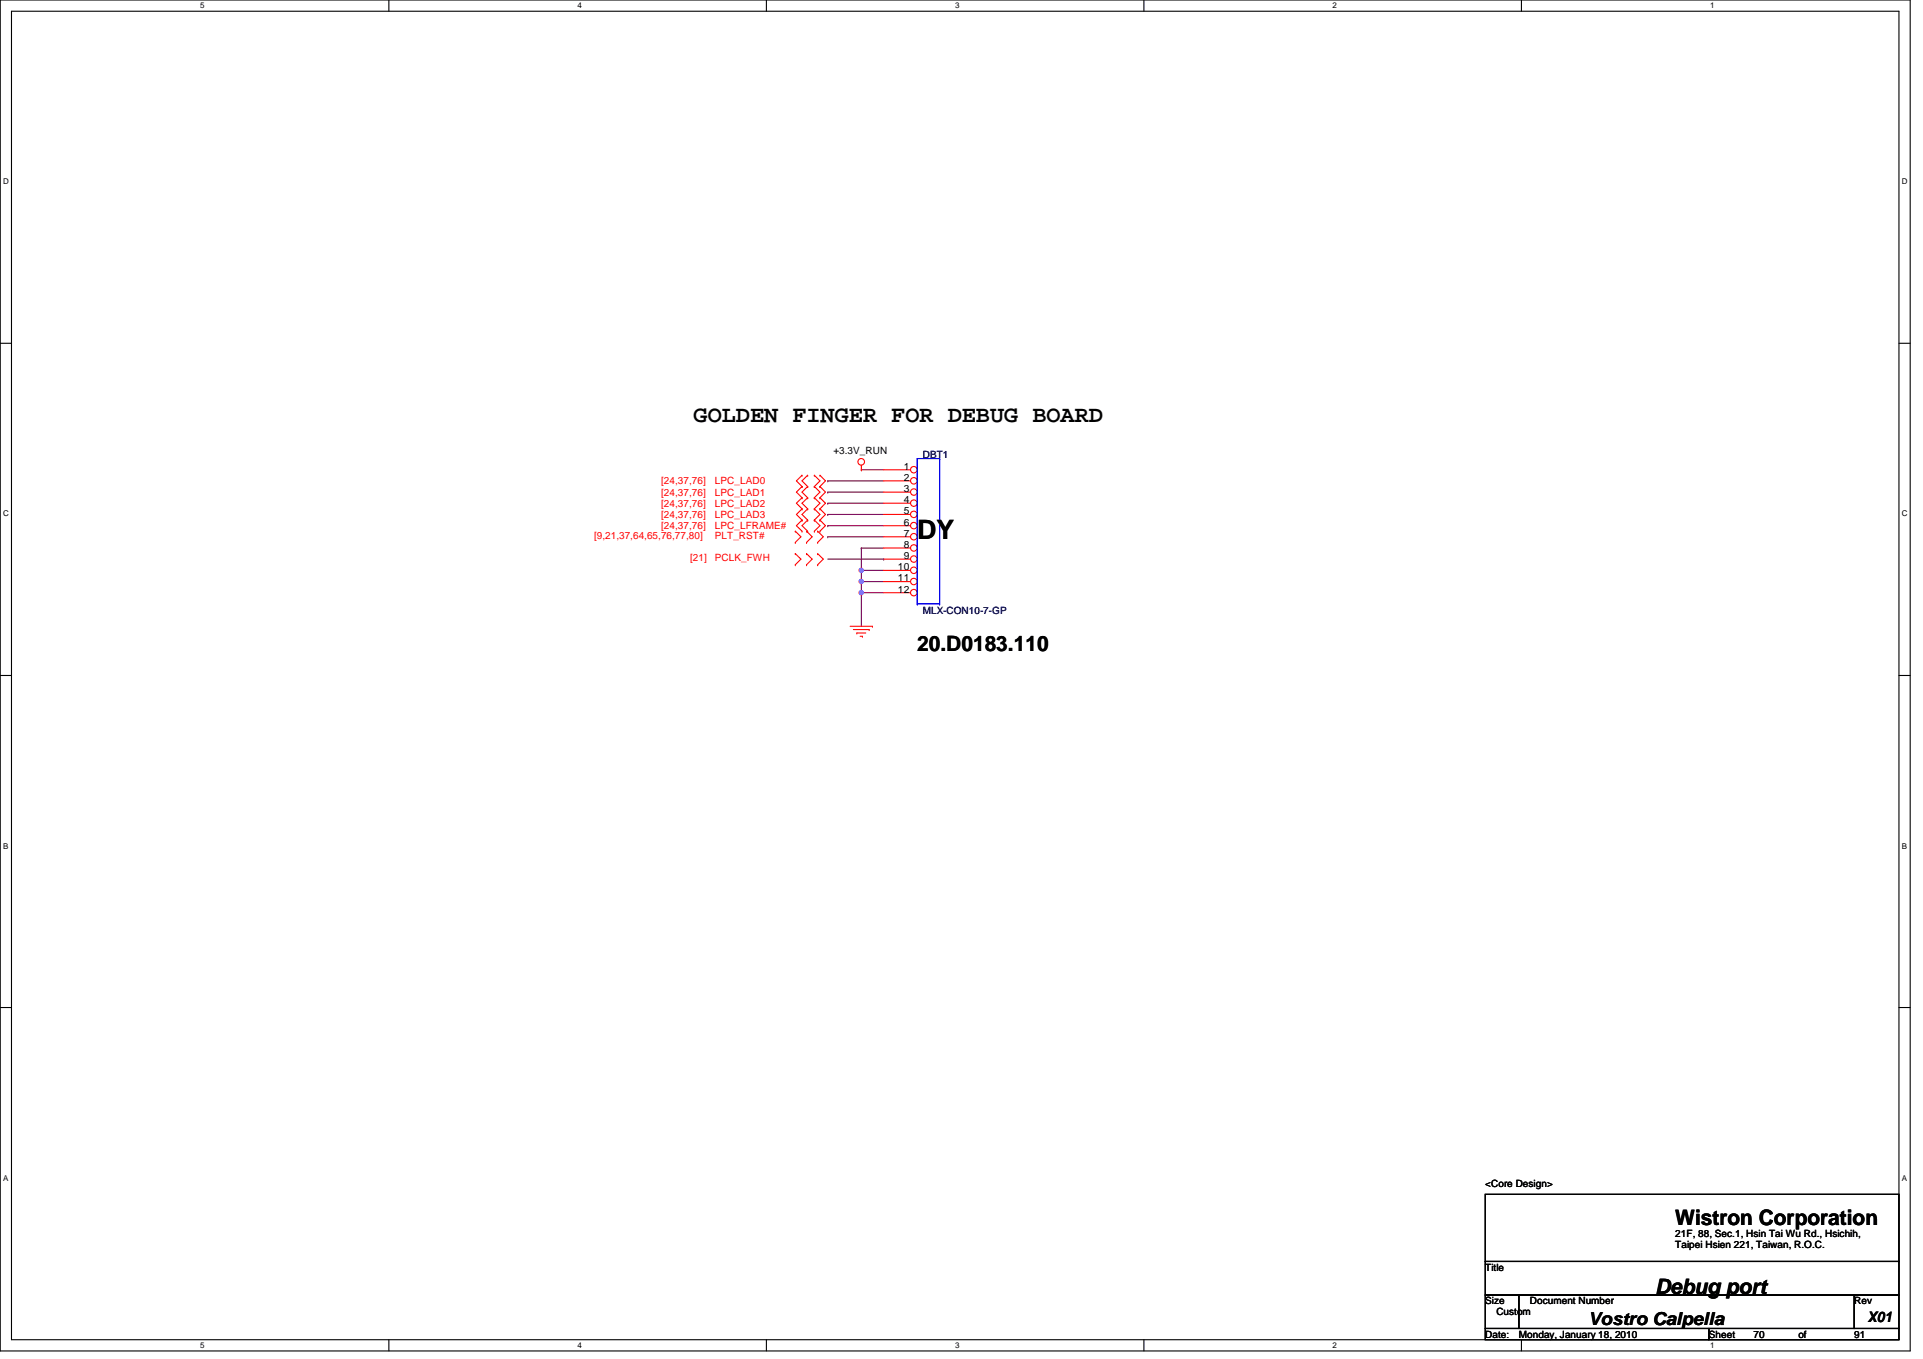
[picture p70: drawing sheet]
<svg xmlns="http://www.w3.org/2000/svg" width="297mm" height="210mm" viewBox="0 0 297 210" stroke-linecap="round" stroke-linejoin="round" font-family="sans-serif">
<defs><g id="words">
<text font-size="4.1" x="141.7" y="83.3">DY</text>
<text font-size="3.6" x="107.1" y="65.2">GOLDEN FINGER FOR DEBUG BOARD</text>
<g font-size="3.3">
<text x="141.7" y="100.5">20.D0183.110</text>
<text x="258.8" y="189.3">Wistron Corporation</text>
<text x="255.7" y="199.9">Debug port</text>
</g>
<text font-size="2.8" x="245.3" y="204.6">Vostro Calpella</text>
<text font-size="2.2" x="288.5" y="204.2">X01</text>
<g font-size="1.5">
<text x="128.7" y="70.1">+3.3V_RUN</text>
<text x="139.6" y="72.5">1</text>
<text x="139.6" y="74.3">2</text>
<text x="139.6" y="76">3</text>
<text x="139.6" y="77.7">4</text>
<text x="139.6" y="79.4">5</text>
<text x="139.6" y="81.2">6</text>
<text x="139.6" y="82.9">7</text>
<text x="138.7" y="88.1">10</text>
<text x="138.7" y="89.8">11</text>
<text x="139.6" y="84.6">8</text>
<text x="139.6" y="86.3">9</text>
<text x="138.7" y="91.5">12</text>
<text x="229.4" y="183.3">&lt;Core Design&gt;</text>
<text x="258.8" y="191.1">21F, 88, Sec.1, Hsin Tai Wu Rd., Hsichih,</text>
<text x="229.4" y="196.2">Title</text>
<text x="258.8" y="192.8">Taipei Hsien 221, Taiwan, R.O.C.</text>
<text x="229.4" y="201.4">Size</text>
<text x="231.1" y="203.1">Custom</text>
<text x="236.3" y="201.4">Document Number</text>
<text x="286.4" y="201.4">Rev</text>
<text x="229.4" y="206.6">Date:</text>
<text x="234.6" y="206.6">Monday, January 18, 2010</text>
<text x="264" y="206.6">Sheet</text>
<text x="270.9" y="206.6">70</text>
<text x="277.8" y="206.6">of</text>
<text x="286.4" y="206.6">91</text>
</g>
<g font-size="1.5" fill="#000080">
<text x="142.5" y="70.7">DBT1</text>
<text x="142.5" y="94.8">MLX-CON10-7-GP</text>
</g>
<g font-size="1.5" fill="#f00">
<text x="102.1" y="74.8">[24,37,76]</text>
<text x="102.1" y="76.5">[24,37,76]</text>
<text x="110.4" y="74.8">LPC_LAD0</text>
<text x="110.4" y="76.5">LPC_LAD1</text>
<text x="91.8" y="83.3">[9,21,37,64,65,76,77,80]</text>
<text x="102.1" y="78.3">[24,37,76]</text>
<text x="102.1" y="80">[24,37,76]</text>
<text x="102.1" y="81.7">[24,37,76]</text>
<text x="110.4" y="78.3">LPC_LAD2</text>
<text x="110.4" y="80">LPC_LAD3</text>
<text x="110.4" y="83.3">PLT_RST#</text>
<text x="110.4" y="81.7">LPC_LFRAME#</text>
<text x="106.6" y="86.7">[21]</text>
<text x="110.4" y="86.7">PCLK_FWH</text>
</g>
<g font-size="1.2">
<text x="30.9" y="1.3">5</text>
<text x="89.2" y="1.3">4</text>
<text x="147.5" y="1.3">3</text>
<text x="205.8" y="1.3">2</text>
<text x="264.2" y="1.3">1</text>
<text x=".5" y="28.5">D</text>
<text x="293.8" y="28.5">D</text>
<text x=".5" y="79.8">C</text>
<text x="293.8" y="79.8">C</text>
<text x=".5" y="131.1">B</text>
<text x="293.8" y="131.1">B</text>
<text x=".5" y="182.4">A</text>
<text x="293.8" y="182.4">A</text>
<text x="30.9" y="208.2">5</text>
<text x="89.2" y="208.2">4</text>
<text x="147.5" y="208.2">3</text>
<text x="205.8" y="208.2">2</text>
<text x="264.2" y="208.2">1</text>
</g>
</g></defs>
<path d="M0 0h295.1v208.7h-295.1zM1.8 1.7h291.5v205.2h-291.5z" fill="none" stroke="#000" stroke-width=".17"/>
<g fill="#fff">
<path d="M30.9 .2h.7v1.4h-.7z"/>
<path d="M30.9 207.1h.7v1.4h-.7z"/>
</g>
<path d="M60.1 0v1.7M60.1 206.9v1.8" fill="none" stroke="#000" stroke-width=".17"/>
<g fill="#fff">
<path d="M89.2 .2h.7v1.4h-.7z"/>
<path d="M89.2 207.1h.7v1.4h-.7z"/>
</g>
<path d="M118.4 0v1.7M118.4 206.9v1.8" fill="none" stroke="#000" stroke-width=".17"/>
<g fill="#fff">
<path d="M147.5 .2h.7v1.4h-.7z"/>
<path d="M147.5 207.1h.7v1.4h-.7z"/>
</g>
<path d="M176.7 0v1.7M176.7 206.9v1.8" fill="none" stroke="#000" stroke-width=".17"/>
<g fill="#fff">
<path d="M205.8 .2h.7v1.4h-.7z"/>
<path d="M205.8 207.1h.7v1.4h-.7z"/>
</g>
<path d="M235 0v1.7M235 206.9v1.8" fill="none" stroke="#000" stroke-width=".17"/>
<g fill="#fff">
<path d="M264.2 .2h.6v1.4h-.6z"/>
<path d="M264.2 207.1h.6v1.4h-.6z"/>
<path d="M.5 27.4h.8v1.3h-.8z"/>
<path d="M293.8 27.4h.8v1.3h-.8z"/>
<path d="M.5 78.7h.8v1.3h-.8z"/>
<path d="M293.8 78.7h.8v1.3h-.8z"/>
</g>
<path d="M0 53h1.8M293.3 53h1.8" fill="none" stroke="#000" stroke-width=".17"/>
<g fill="#fff">
<path d="M.5 130h.8v1.3h-.8z"/>
<path d="M293.8 130h.8v1.3h-.8z"/>
</g>
<path d="M0 104.3h1.8M293.3 104.3h1.8" fill="none" stroke="#000" stroke-width=".17"/>
<g fill="#fff">
<path d="M.5 181.3h.8v1.3h-.8z"/>
<path d="M293.8 181.3h.8v1.3h-.8z"/>
</g>
<path d="M0 155.6h1.8M293.3 155.6h1.8" fill="none" stroke="#000" stroke-width=".17"/>
<path d="M133.1 91.5h.1M133.1 91.5v5.2" fill="none" stroke="#800040" stroke-width=".17"/>
<circle cx="133" cy="91.5" r=".34" fill="#f0f"/>
<circle cx="133" cy="91.5" r=".34" fill="none" stroke="#f0f" stroke-width=".17"/>
<path d="M133.1 84.6h.1M133.1 91.5h.1M133.1 89.8h.1M133.1 84.6h3.4M133.1 91.5h3.4M133.1 89.8v1.7" fill="none" stroke="#800040" stroke-width=".17"/>
<circle cx="133" cy="89.8" r=".34" fill="#f0f"/>
<circle cx="133" cy="89.8" r=".34" fill="none" stroke="#f0f" stroke-width=".17"/>
<g fill="none" stroke="#800040" stroke-width=".17">
<path d="M127.9 74.3h.1M127.9 76h.1M127.9 77.7h.1M127.9 79.5h.1M127.9 74.3h8.6M127.9 76h8.6M127.9 77.7h8.6M127.9 79.5h8.6M133.1 72.6h.1M133.1 72.6h3.4M127.9 82.9h.1M127.9 81.2h.1"/>
<path d="M127.9 82.9h8.6M127.9 81.2h8.6M127.9 86.4h8.6M133.1 88.1h.1M133.1 84.6h.1M133.1 89.8h.1M133.1 88.1h3.4M133.1 84.6v5.2M133.1 89.8h3.4M136.5 86.4h.1"/>
</g>
<circle cx="133" cy="88.1" r=".33" fill="#f0f"/>
<circle cx="133" cy="88.1" r=".33" fill="none" stroke="#f0f" stroke-width=".17"/>
<g fill="none" stroke="#f00" stroke-width=".17">
<path d="M123.9 75.1h.1M123.9 73.4h.1M123.9 76.9h.1M123.9 78.6h.1M123.9 73.4l-.9 .9 .9 .8M123.9 75.1l-.9 .9 .9 .9M123.9 76.9l-.9 .8 .9 .9M123.9 78.6l-.9 .9 .9 .8M124.8 75.1h.1M124.8 73.4h.1M124.8 76.9h.1M124.8 78.6h.1"/>
<path d="M124.8 73.4l-.9 .9 .9 .8M124.8 75.1l-.9 .9 .9 .9M124.8 76.9l-.9 .8 .9 .9M124.8 78.6l-.9 .9 .9 .8M125.8 73.4h.1M125.8 75.1h.1M125.8 76.9h.1M125.8 78.6h.1M125.8 73.4l.9 .9-.9 .8M125.8 75.1l.9 .9-.9 .9M125.8 76.9l.9 .8-.9 .9M125.8 78.6l.9 .9-.9 .8"/>
<path d="M126.7 75.1h.1M126.7 73.4h.1M126.7 76.9h.1M126.7 78.6h.1M126.7 73.4l.8 .9-.8 .8M126.7 75.1l.8 .9-.8 .9M126.7 76.9l.8 .8-.8 .9M126.7 78.6l.8 .9-.8 .8M133.1 72.6h.1M133.1 71.9v.7M122.8 83.8h.1M122.8 82h.1"/>
<path d="M122.8 87.2h.1M122.8 85.5h.1M122.8 82l.9 .9-.9 .9M122.8 85.5l.9 .9-.9 .8M123.9 80.3h.1M123.9 82h.1M123.9 80.3l-.9 .9 .9 .8M124.6 82h.1M124.6 83.8h.1M124.6 85.5h.1M124.6 87.2h.1M124.6 82l.9 .9-.9 .9"/>
<path d="M124.6 85.5l.9 .9-.9 .8M124.8 80.3h.1M124.8 82h.1M124.8 80.3l-.9 .9 .9 .8M125.8 80.3h.1M125.8 82h.1M125.8 80.3l.9 .9-.9 .8M126.3 83.8h.1M126.3 82h.1M126.3 87.2h.1M126.3 85.5h.1M126.3 82l.9 .9-.9 .9"/>
<path d="M126.3 85.5l.9 .9-.9 .8M126.7 80.3h.1M126.7 82h.1M126.7 80.3l.8 .9-.8 .8M131.3 96.7h3.5M131.8 97.2h2.5M132.4 97.8h.1M132.4 97.8h1.3M132.9 98.3h.3M133.2 98.3h.1M134.3 97.2h.1M134.8 96.7h.1"/>
<circle cx="133" cy="71.3" r=".51"/>
</g>
<path d="M229.4 184.5h63.9v10.3h-63.9zM229.4 194.8h63.9v5.2h-63.9zM229.4 200h5.2v5.2h-5.2zM229.4 205.2h34.6v1.7h-34.6zM234.6 200h51.8v5.2h-51.8zM264 205.2h29.3v1.7h-29.3zM286.4 200h6.9v5.2h-6.9z" fill="none" stroke="#000" stroke-width=".17"/>
<circle cx="141.2" cy="72.5" r=".51" fill="#fff"/>
<g fill="none" stroke="#f00" stroke-width=".17">
<path d="M136.5 72.6h4.1"/>
<circle cx="141.2" cy="72.5" r=".51"/>
</g>
<circle cx="141.2" cy="74.3" r=".51" fill="#fff"/>
<g fill="none" stroke="#f00" stroke-width=".17">
<path d="M136.5 74.3h4.1"/>
<circle cx="141.2" cy="74.3" r=".51"/>
</g>
<circle cx="141.2" cy="76" r=".51" fill="#fff"/>
<g fill="none" stroke="#f00" stroke-width=".17">
<path d="M136.5 76h4.1"/>
<circle cx="141.2" cy="76" r=".51"/>
</g>
<circle cx="141.2" cy="77.7" r=".51" fill="#fff"/>
<g fill="none" stroke="#f00" stroke-width=".17">
<path d="M136.5 77.7h4.1"/>
<circle cx="141.2" cy="77.7" r=".51"/>
</g>
<circle cx="141.2" cy="79.4" r=".51" fill="#fff"/>
<g fill="none" stroke="#f00" stroke-width=".17">
<path d="M136.5 79.5h4.1"/>
<circle cx="141.2" cy="79.4" r=".51"/>
</g>
<circle cx="141.2" cy="81.2" r=".51" fill="#fff"/>
<g fill="none" stroke="#f00" stroke-width=".17">
<path d="M136.5 81.2h4.1"/>
<circle cx="141.2" cy="81.2" r=".51"/>
</g>
<circle cx="141.2" cy="82.9" r=".51" fill="#fff"/>
<g fill="none" stroke="#f00" stroke-width=".17">
<path d="M136.5 82.9h4.1"/>
<circle cx="141.2" cy="82.9" r=".51"/>
</g>
<circle cx="141.2" cy="84.6" r=".51" fill="#fff"/>
<g fill="none" stroke="#f00" stroke-width=".17">
<path d="M136.5 84.6h4.1"/>
<circle cx="141.2" cy="84.6" r=".51"/>
</g>
<circle cx="141.2" cy="86.3" r=".51" fill="#fff"/>
<g fill="none" stroke="#f00" stroke-width=".17">
<path d="M136.5 86.4h4.1"/>
<circle cx="141.2" cy="86.3" r=".51"/>
</g>
<circle cx="141.2" cy="88.1" r=".51" fill="#fff"/>
<g fill="none" stroke="#f00" stroke-width=".17">
<path d="M136.5 88.1h4.1"/>
<circle cx="141.2" cy="88.1" r=".51"/>
</g>
<circle cx="141.2" cy="89.8" r=".51" fill="#fff"/>
<g fill="none" stroke="#f00" stroke-width=".17">
<path d="M136.5 89.8h4.1"/>
<circle cx="141.2" cy="89.8" r=".51"/>
</g>
<circle cx="141.2" cy="91.5" r=".51" fill="#fff"/>
<g fill="none" stroke="#f00" stroke-width=".17">
<path d="M136.5 91.5h4.1"/>
<circle cx="141.2" cy="91.5" r=".51"/>
</g>
<path d="M141.7 70.8h.1M141.7 70.8v22.5M141.7 70.8h3.4M145.1 70.8h.1M145.1 70.8v22.5M141.7 93.3h.1M141.7 93.3h3.4M145.1 93.3h.1" fill="none" stroke="#00f" stroke-width=".17"/>
<circle cx="133" cy="91.5" r=".34" fill="#f0f"/>
<circle cx="133" cy="91.5" r=".34" fill="none" stroke="#f0f" stroke-width=".17"/>
<circle cx="133" cy="89.8" r=".34" fill="#f0f"/>
<circle cx="133" cy="89.8" r=".34" fill="none" stroke="#f0f" stroke-width=".17"/>
<circle cx="133" cy="88.1" r=".33" fill="#f0f"/>
<circle cx="133" cy="88.1" r=".33" fill="none" stroke="#f0f" stroke-width=".17"/>
<use href="#words"/>
</svg>
